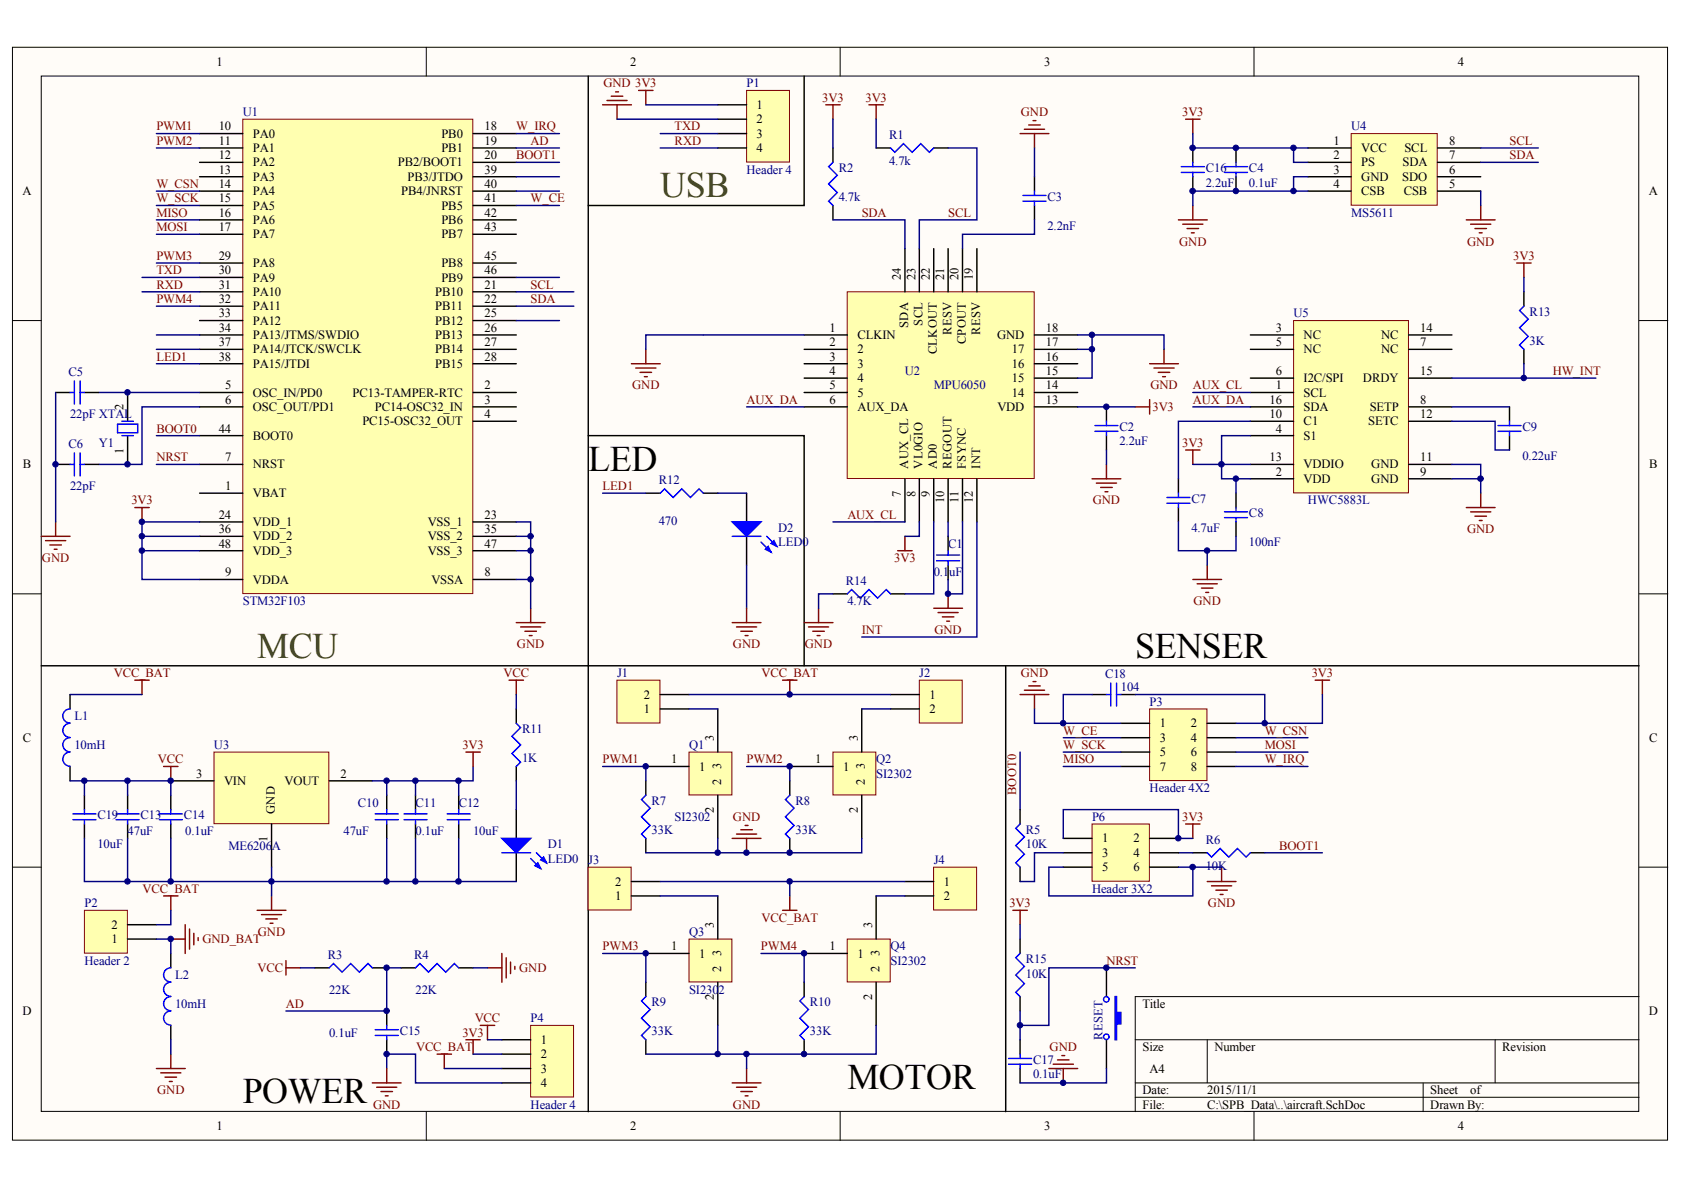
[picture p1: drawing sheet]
<svg xmlns="http://www.w3.org/2000/svg" width="297mm" height="210mm" viewBox="0 0 297 210" stroke-linecap="round" stroke-linejoin="round" font-family="sans-serif">
<defs><g id="words">
<g font-size="6.3" fill="#3f4511">
<text x="116.5" y="34.8">USB</text>
<text x="45.4" y="116">MCU</text>
</g>
<g font-size="6.3">
<text x="103.8" y="83">LED</text>
<text x="200.2" y="116">SENSER</text>
<text x="42.8" y="194.6">POWER</text>
<text x="149.5" y="192.1">MOTOR</text>
</g>
<g font-size="2.2">
<text x="38.2" y="11.6">1</text>
<text x="111.2" y="11.6">2</text>
<text x="184.2" y="11.6">3</text>
<text x="257.2" y="11.6">4</text>
<text x="38.6" y="23">10</text>
<text x="85.5" y="23">18</text>
<text x="133.5" y="19.2">1</text>
<text x="133.5" y="21.7">2</text>
<text x="38.6" y="25.6">11</text>
<text x="38.6" y="28.1">12</text>
<text x="44.6" y="24.3">PA0</text>
<text x="44.6" y="26.8">PA1</text>
<text x="44.6" y="29.4">PA2</text>
<text x="70.2" y="29.4">PB2/BOOT1</text>
<text x="77.9" y="24.3">PB0</text>
<text x="77.9" y="26.8">PB1</text>
<text x="85.5" y="25.6">19</text>
<text x="85.5" y="28.1">20</text>
<text x="133.5" y="24.3">3</text>
<text x="133.5" y="26.8">4</text>
<text x="235.2" y="25.6">1</text>
<text x="235.2" y="28.1">2</text>
<text x="240.1" y="26.8">VCC</text>
<text x="240.1" y="29.4">PS</text>
<text x="247.4" y="29.4">SDA</text>
<text x="247.7" y="26.8">SCL</text>
<text x="255.6" y="28.1">7</text>
<text x="255.6" y="25.6">8</text>
<text x="3.9" y="34.4">A</text>
<text x="38.6" y="30.6">13</text>
<text x="38.6" y="33.2">14</text>
<text x="38.6" y="35.7">15</text>
<text x="44.6" y="31.9">PA3</text>
<text x="44.6" y="34.4">PA4</text>
<text x="70.8" y="34.4">PB4/JNRST</text>
<text x="71.9" y="31.9">PB3/JTDO</text>
<text x="85.5" y="30.6">39</text>
<text x="85.5" y="33.2">40</text>
<text x="85.5" y="35.7">41</text>
<text x="235.2" y="30.6">3</text>
<text x="235.2" y="33.2">4</text>
<text x="240.1" y="31.9">GND</text>
<text x="240.1" y="34.4">CSB</text>
<text x="247.3" y="31.9">SDO</text>
<text x="247.6" y="34.4">CSB</text>
<text x="255.6" y="33.2">5</text>
<text x="255.6" y="30.6">6</text>
<text x="290.9" y="34.4">A</text>
<text x="38.6" y="38.2">16</text>
<text x="38.6" y="40.8">17</text>
<text x="44.6" y="37">PA5</text>
<text x="44.6" y="39.5">PA6</text>
<text x="77.9" y="37">PB5</text>
<text x="77.9" y="39.5">PB6</text>
<text x="85.5" y="38.2">42</text>
<text x="85.5" y="40.8">43</text>
<text x="38.6" y="45.8">29</text>
<text x="44.6" y="42">PA7</text>
<text x="44.6" y="47.1">PA8</text>
<text x="77.9" y="42">PB7</text>
<text x="77.9" y="47.1">PB8</text>
<text x="85.5" y="45.8">45</text>
<text x="38.6" y="48.4">30</text>
<text x="38.6" y="50.9">31</text>
<text x="38.6" y="53.5">32</text>
<text x="44.6" y="49.7">PA9</text>
<text x="44.6" y="52.2">PA10</text>
<text x="76.8" y="52.2">PB10</text>
<text x="77.9" y="49.7">PB9</text>
<text x="85.5" y="48.4">46</text>
<text x="85.5" y="50.9">21</text>
<text x="85.5" y="53.5">22</text>
<text x="158.9" y="49.4" transform="rotate(-90 158.9 49.4)">24</text>
<text x="161.5" y="49.4" transform="rotate(-90 161.5 49.4)">23</text>
<text x="164" y="49.4" transform="rotate(-90 164 49.4)">22</text>
<text x="166.5" y="49.4" transform="rotate(-90 166.5 49.4)">21</text>
<text x="169.1" y="49.4" transform="rotate(-90 169.1 49.4)">20</text>
<text x="171.6" y="49.4" transform="rotate(-90 171.6 49.4)">19</text>
<text x="38.6" y="56">33</text>
<text x="38.6" y="58.5">34</text>
<text x="44.6" y="54.7">PA11</text>
<text x="44.6" y="57.3">PA12</text>
<text x="44.6" y="59.8">PA13/JTMS/SWDIO</text>
<text x="76.8" y="54.7">PB11</text>
<text x="76.8" y="57.3">PB12</text>
<text x="76.8" y="59.8">PB13</text>
<text x="85.5" y="56">25</text>
<text x="85.5" y="58.5">26</text>
<text x="146.3" y="58.5">1</text>
<text x="151.2" y="59.8">CLKIN</text>
<text x="160.2" y="57.8" transform="rotate(-90 160.2 57.8)">SDA</text>
<text x="162.7" y="57.4" transform="rotate(-90 162.7 57.4)">SCL</text>
<text x="167.8" y="59.1" transform="rotate(-90 167.8 59.1)">RESV</text>
<text x="172.9" y="59.1" transform="rotate(-90 172.9 59.1)">RESV</text>
<text x="175.9" y="59.8">GND</text>
<text x="184.5" y="58.5">18</text>
<text x="225.1" y="58.5">3</text>
<text x="230" y="59.8">NC</text>
<text x="243.6" y="59.8">NC</text>
<text x="250.5" y="58.5">14</text>
<text x="38.6" y="61.1">37</text>
<text x="38.6" y="63.6">38</text>
<text x="44.6" y="62.3">PA14/JTCK/SWCLK</text>
<text x="44.6" y="64.9">PA15/JTDI</text>
<text x="76.8" y="62.3">PB14</text>
<text x="76.8" y="64.9">PB15</text>
<text x="85.5" y="61.1">27</text>
<text x="85.5" y="63.6">28</text>
<text x="146.3" y="61.1">2</text>
<text x="146.3" y="63.6">3</text>
<text x="151.2" y="62.3">2</text>
<text x="151.2" y="64.9">3</text>
<text x="165.3" y="62.5" transform="rotate(-90 165.3 62.5)">CLKOUT</text>
<text x="170.3" y="60.7" transform="rotate(-90 170.3 60.7)">CPOUT</text>
<text x="178.5" y="64.9">16</text>
<text x="178.5" y="62.3">17</text>
<text x="184.5" y="63.6">16</text>
<text x="184.5" y="61.1">17</text>
<text x="225.1" y="61.1">5</text>
<text x="230" y="62.3">NC</text>
<text x="243.6" y="62.3">NC</text>
<text x="250.5" y="61.1">7</text>
<text x="39.7" y="68.7">5</text>
<text x="39.7" y="71.2">6</text>
<text x="44.6" y="70">OSC_IN/PD0</text>
<text x="62.2" y="70">PC13-TAMPER-RTC</text>
<text x="85.5" y="68.7">2</text>
<text x="85.5" y="71.2">3</text>
<text x="146.3" y="66.1">4</text>
<text x="146.3" y="68.7">5</text>
<text x="146.3" y="71.2">6</text>
<text x="151.2" y="67.4">4</text>
<text x="151.2" y="70">5</text>
<text x="178.5" y="70">14</text>
<text x="178.5" y="67.4">15</text>
<text x="184.5" y="71.2">13</text>
<text x="184.5" y="68.7">14</text>
<text x="184.5" y="66.1">15</text>
<text x="223.9" y="71.2">16</text>
<text x="225.1" y="66.1">6</text>
<text x="225.1" y="68.7">1</text>
<text x="230" y="67.4">I2C/SPI</text>
<text x="230" y="70">SCL</text>
<text x="240.4" y="67.4">DRDY</text>
<text x="250.5" y="66.1">15</text>
<text x="250.5" y="71.2">8</text>
<text x="21.8" y="72.3" transform="rotate(-90 21.8 72.3)">2</text>
<text x="38.6" y="76.3">44</text>
<text x="44.6" y="72.5">OSC_OUT/PD1</text>
<text x="44.6" y="77.6">BOOT0</text>
<text x="63.9" y="75">PC15-OSC32_OUT</text>
<text x="66.1" y="72.5">PC14-OSC32_IN</text>
<text x="85.5" y="73.8">4</text>
<text x="151.2" y="72.5">AUX_DA</text>
<text x="175.9" y="72.5">VDD</text>
<text x="223.9" y="73.8">10</text>
<text x="225.1" y="76.3">4</text>
<text x="230" y="72.5">SDA</text>
<text x="230" y="75">C1</text>
<text x="230" y="77.6">S1</text>
<text x="241.4" y="75">SETC</text>
<text x="241.6" y="72.5">SETP</text>
<text x="250.5" y="73.8">12</text>
<text x="4" y="82.6">B</text>
<text x="21.8" y="80" transform="rotate(-90 21.8 80)">1</text>
<text x="39.7" y="81.4">7</text>
<text x="44.6" y="82.6">NRST</text>
<text x="160.2" y="82.7" transform="rotate(-90 160.2 82.7)">AUX_CL</text>
<text x="162.7" y="82.7" transform="rotate(-90 162.7 82.7)">VL0GIO</text>
<text x="165.3" y="82.7" transform="rotate(-90 165.3 82.7)">AD0</text>
<text x="167.8" y="82.7" transform="rotate(-90 167.8 82.7)">REGOUT</text>
<text x="170.3" y="82.7" transform="rotate(-90 170.3 82.7)">FSYNC</text>
<text x="172.9" y="82.7" transform="rotate(-90 172.9 82.7)">INT</text>
<text x="223.9" y="81.4">13</text>
<text x="225.1" y="83.9">2</text>
<text x="230" y="82.6">VDDIO</text>
<text x="241.9" y="82.6">GND</text>
<text x="250.5" y="81.4">11</text>
<text x="250.5" y="83.9">9</text>
<text x="290.9" y="82.6">B</text>
<text x="39.7" y="86.4">1</text>
<text x="44.6" y="87.7">VBAT</text>
<text x="158.9" y="87.6" transform="rotate(-90 158.9 87.6)">7</text>
<text x="161.5" y="87.6" transform="rotate(-90 161.5 87.6)">8</text>
<text x="164" y="87.6" transform="rotate(-90 164 87.6)">9</text>
<text x="166.5" y="88.8" transform="rotate(-90 166.5 88.8)">10</text>
<text x="169.1" y="88.8" transform="rotate(-90 169.1 88.8)">11</text>
<text x="171.6" y="88.8" transform="rotate(-90 171.6 88.8)">12</text>
<text x="230" y="85.2">VDD</text>
<text x="241.9" y="85.2">GND</text>
<text x="38.6" y="91.5">24</text>
<text x="38.6" y="94.1">36</text>
<text x="44.6" y="92.8">VDD_1</text>
<text x="44.6" y="95.3">VDD_2</text>
<text x="75.4" y="92.8">VSS_1</text>
<text x="75.4" y="95.3">VSS_2</text>
<text x="85.5" y="91.5">23</text>
<text x="85.5" y="94.1">35</text>
<text x="38.6" y="96.6">48</text>
<text x="39.7" y="101.7">9</text>
<text x="44.6" y="97.9">VDD_3</text>
<text x="75.4" y="97.9">VSS_3</text>
<text x="85.5" y="96.6">47</text>
<text x="85.5" y="101.7">8</text>
<text x="44.6" y="102.9">VDDA</text>
<text x="76.1" y="102.9">VSSA</text>
<text x="113.6" y="125.8">1</text>
<text x="113.6" y="123.2">2</text>
<text x="163.9" y="123.2">1</text>
<text x="163.9" y="125.8">2</text>
<text x="4" y="130.8">C</text>
<text x="125.9" y="130.6" transform="rotate(-90 125.9 130.6)">3</text>
<text x="151.3" y="130.6" transform="rotate(-90 151.3 130.6)">3</text>
<text x="204.6" y="128.3">1</text>
<text x="204.6" y="130.8">3</text>
<text x="210.1" y="128.3">2</text>
<text x="210.1" y="130.8">4</text>
<text x="290.9" y="130.8">C</text>
<text x="34.6" y="137.2">3</text>
<text x="60.1" y="137.2">2</text>
<text x="118.4" y="134.6">1</text>
<text x="123.3" y="135.9">1</text>
<text x="127.2" y="135.6" transform="rotate(-90 127.2 135.6)">3</text>
<text x="143.8" y="134.6">1</text>
<text x="148.7" y="135.9">1</text>
<text x="152.6" y="135.6" transform="rotate(-90 152.6 135.6)">3</text>
<text x="204.6" y="133.4">5</text>
<text x="204.6" y="135.9">7</text>
<text x="210.1" y="133.4">6</text>
<text x="210.1" y="135.9">8</text>
<text x="39.5" y="138.5">VIN</text>
<text x="48.5" y="143.6" transform="rotate(-90 48.5 143.6)">GND</text>
<text x="50.2" y="138.5">VOUT</text>
<text x="125.9" y="143.4" transform="rotate(-90 125.9 143.4)">2</text>
<text x="127.2" y="138.5" transform="rotate(-90 127.2 138.5)">2</text>
<text x="151.3" y="143.4" transform="rotate(-90 151.3 143.4)">2</text>
<text x="152.6" y="138.5" transform="rotate(-90 152.6 138.5)">2</text>
<text x="47.2" y="148.5" transform="rotate(-90 47.2 148.5)">1</text>
<text x="194.4" y="148.6">1</text>
<text x="199.9" y="148.6">2</text>
<text x="194.4" y="151.1">3</text>
<text x="194.4" y="153.7">5</text>
<text x="199.9" y="151.1">4</text>
<text x="199.9" y="153.7">6</text>
<text x="108.5" y="158.8">1</text>
<text x="108.5" y="156.2">2</text>
<text x="166.5" y="156.2">1</text>
<text x="166.5" y="158.8">2</text>
<text x="19.6" y="166.4">1</text>
<text x="19.6" y="163.8">2</text>
<text x="118.4" y="167.6">1</text>
<text x="125.9" y="163.6" transform="rotate(-90 125.9 163.6)">3</text>
<text x="146.3" y="167.6">1</text>
<text x="153.8" y="163.6" transform="rotate(-90 153.8 163.6)">3</text>
<text x="123.3" y="168.9">1</text>
<text x="127.2" y="171.5" transform="rotate(-90 127.2 171.5)">2</text>
<text x="127.2" y="168.6" transform="rotate(-90 127.2 168.6)">3</text>
<text x="151.2" y="168.9">1</text>
<text x="155.1" y="171.5" transform="rotate(-90 155.1 171.5)">2</text>
<text x="155.1" y="168.6" transform="rotate(-90 155.1 168.6)">3</text>
<text x="3.9" y="179">D</text>
<text x="125.9" y="176.4" transform="rotate(-90 125.9 176.4)">2</text>
<text x="153.8" y="176.4" transform="rotate(-90 153.8 176.4)">2</text>
<text x="201.5" y="177.8">Title</text>
<text x="290.9" y="179">D</text>
<text x="95.4" y="184.1">1</text>
<text x="201.5" y="185.4">Size</text>
<text x="214.2" y="185.4">Number</text>
<text x="265" y="185.4">Revision</text>
<text x="95.4" y="186.7">2</text>
<text x="95.4" y="189.2">3</text>
<text x="95.4" y="191.7">4</text>
<text x="202.8" y="189.2">A4</text>
<text x="201.5" y="193">Date:</text>
<text x="201.5" y="195.5">File:</text>
<text x="212.9" y="193">2015/11/1</text>
<text x="212.9" y="195.5">C:\SPB_Data\..\aircraft.SchDoc</text>
<text x="252.3" y="193">Sheet</text>
<text x="252.3" y="195.5">Drawn By:</text>
<text x="259.3" y="193">of</text>
<text x="38.2" y="199.3">1</text>
<text x="111.2" y="199.3">2</text>
<text x="184.2" y="199.3">3</text>
<text x="257.2" y="199.3">4</text>
</g>
<g font-size="2.2" fill="#800000">
<text x="106.4" y="15.4">GND 3V3</text>
<text x="145" y="17.9">3V3</text>
<text x="152.7" y="17.9">3V3</text>
<text x="27.6" y="23">PWM1</text>
<text x="91.1" y="23">W_IRQ</text>
<text x="119" y="23">TXD</text>
<text x="180.1" y="20.5">GND</text>
<text x="208.5" y="20.5">3V3</text>
<text x="27.6" y="25.6">PWM2</text>
<text x="91.1" y="28.1">BOOT1</text>
<text x="93.6" y="25.6">AD</text>
<text x="119" y="25.6">RXD</text>
<text x="266.3" y="28.1">SDA</text>
<text x="266.3" y="25.6">SCL</text>
<text x="27.6" y="33.2">W_CSN</text>
<text x="27.6" y="35.7">W_SCK</text>
<text x="93.6" y="35.7">W_CE</text>
<text x="27.6" y="38.2">MISO</text>
<text x="27.6" y="40.8">MOSI</text>
<text x="152" y="38.2">SDA</text>
<text x="167.2" y="38.2">SCL</text>
<text x="27.6" y="45.8">PWM3</text>
<text x="208" y="43.3">GND</text>
<text x="258.8" y="43.3">GND</text>
<text x="266.9" y="45.8">3V3</text>
<text x="27.6" y="50.9">RXD</text>
<text x="27.6" y="48.4">TXD</text>
<text x="27.6" y="53.5">PWM4</text>
<text x="93.6" y="50.9">SCL</text>
<text x="93.6" y="53.5">SDA</text>
<text x="27.6" y="63.6">LED1</text>
<text x="111.5" y="68.7">GND</text>
<text x="131.7" y="71.2">AUX_DA</text>
<text x="202.9" y="68.7">GND</text>
<text x="210.4" y="68.7">AUX_CL</text>
<text x="210.4" y="71.2">AUX_DA</text>
<text x="273.9" y="66.1">HW_INT</text>
<text x="27.6" y="76.3">BOOT0</text>
<text x="203.3" y="72.5">3V3</text>
<text x="27.6" y="81.4">NRST</text>
<text x="208.5" y="78.8">3V3</text>
<text x="23.2" y="89">3V3</text>
<text x="106.3" y="86.4">LED1</text>
<text x="192.8" y="89">GND</text>
<text x="149.5" y="91.5">AUX_CL</text>
<text x="258.8" y="94.1">GND</text>
<text x="7.4" y="99.1">GND</text>
<text x="157.7" y="99.1">3V3</text>
<text x="210.5" y="106.7">GND</text>
<text x="152" y="111.8">INT</text>
<text x="164.8" y="111.8">GND</text>
<text x="20.1" y="119.4">VCC_BAT</text>
<text x="88.8" y="119.4">VCC</text>
<text x="91.2" y="114.4">GND</text>
<text x="129.3" y="114.4">GND</text>
<text x="134.3" y="119.4">VCC_BAT</text>
<text x="142" y="114.4">GND</text>
<text x="180.1" y="119.4">GND</text>
<text x="231.4" y="119.4">3V3</text>
<text x="187.5" y="129.6">W_CE</text>
<text x="223.1" y="129.6">W_CSN</text>
<text x="27.9" y="134.6">VCC</text>
<text x="81.6" y="132.1">3V3</text>
<text x="106.3" y="134.6">PWM1</text>
<text x="131.7" y="134.6">PWM2</text>
<text x="187.5" y="132.1">W_SCK</text>
<text x="187.5" y="134.6">MISO</text>
<text x="223.1" y="132.1">MOSI</text>
<text x="223.1" y="134.6">W_IRQ</text>
<text x="179.2" y="140.3" transform="rotate(-90 179.2 140.3)">BOOT0</text>
<text x="129.3" y="144.8">GND</text>
<text x="208.5" y="144.8">3V3</text>
<text x="225.6" y="149.9">BOOT1</text>
<text x="25.2" y="157.5">VCC_BAT</text>
<text x="178.1" y="160">3V3</text>
<text x="213.1" y="160">GND</text>
<text x="35.7" y="166.4">GND_BAT</text>
<text x="45.5" y="165.1">GND</text>
<text x="106.3" y="167.6">PWM3</text>
<text x="134.2" y="167.6">PWM4</text>
<text x="134.3" y="162.6">VCC_BAT</text>
<text x="45.4" y="171.4">VCC</text>
<text x="91.6" y="171.4">GND</text>
<text x="195.2" y="170.2">NRST</text>
<text x="50.4" y="177.8">AD</text>
<text x="73.4" y="185.4">VCC_BAT</text>
<text x="81.6" y="182.9">3V3</text>
<text x="83.7" y="180.3">VCC</text>
<text x="185.1" y="185.4">GND</text>
<text x="27.7" y="193">GND</text>
<text x="65.8" y="195.5">GND</text>
<text x="129.3" y="195.5">GND</text>
</g>
<g font-size="2.2" fill="#000080">
<text x="131.7" y="15.4">P1</text>
<text x="42.8" y="20.5">U1</text>
<text x="238.3" y="23">U4</text>
<text x="156.8" y="29.1">4.7k</text>
<text x="156.8" y="24.5">R1</text>
<text x="131.7" y="30.6">Header 4</text>
<text x="147.9" y="35.4">4.7k</text>
<text x="147.9" y="30.4">R2</text>
<text x="184.8" y="35.4">C3</text>
<text x="212.7" y="32.9">2.2uF</text>
<text x="212.7" y="30.4">C16</text>
<text x="220.3" y="32.9">0.1uF</text>
<text x="220.3" y="30.4">C4</text>
<text x="184.8" y="40.5">2.2nF</text>
<text x="238.3" y="38.2">MS5611</text>
<text x="228.2" y="56">U5</text>
<text x="269.8" y="55.7">R13</text>
<text x="269.8" y="60.8">3K</text>
<text x="12.1" y="66.4">C5</text>
<text x="159.6" y="66.1">U2</text>
<text x="164.7" y="68.7">MPU6050</text>
<text x="12.4" y="73.8">22pF XTAL</text>
<text x="197.5" y="76">C2</text>
<text x="268.5" y="76">C9</text>
<text x="12.1" y="79.1">C6</text>
<text x="17.4" y="78.8">Y1</text>
<text x="197.5" y="78.6">2.2uF</text>
<text x="268.5" y="81.1">0.22uF</text>
<text x="12.4" y="86.4">22pF</text>
<text x="116.2" y="85.4">R12</text>
<text x="210.1" y="88.7">C7</text>
<text x="230.7" y="89">HWC5883L</text>
<text x="116.2" y="92.5">470</text>
<text x="137.3" y="93.8">D2</text>
<text x="210.1" y="93.8">4.7uF</text>
<text x="220.3" y="91.3">C8</text>
<text x="137.3" y="96.3">LED0</text>
<text x="164.7" y="101.7">0.1</text>
<text x="167.2" y="96.6">C1</text>
<text x="167.4" y="101.7">uF</text>
<text x="220.3" y="96.3">100nF</text>
<text x="42.8" y="106.7">STM32F103</text>
<text x="149.2" y="103.2">R14</text>
<text x="149.5" y="106.7">4.7K</text>
<text x="108.8" y="119.4">J1</text>
<text x="162.2" y="119.4">J2</text>
<text x="194.9" y="119.7">C18</text>
<text x="197.7" y="122">104</text>
<text x="202.8" y="124.5">P3</text>
<text x="13.1" y="127">L1</text>
<text x="92.1" y="129.3">R11</text>
<text x="13.1" y="132.1">10mH</text>
<text x="37.7" y="132.1">U3</text>
<text x="92.1" y="134.4">1K</text>
<text x="121.5" y="132.1">Q1</text>
<text x="154.5" y="134.6">Q2</text>
<text x="154.5" y="137.2">SI2302</text>
<text x="63.1" y="142.3">C10</text>
<text x="73.3" y="142.3">C11</text>
<text x="80.9" y="142.3">C12</text>
<text x="114.9" y="142">R7</text>
<text x="140.3" y="142">R8</text>
<text x="202.8" y="139.7">Header 4X2</text>
<text x="17.2" y="149.6">10uF</text>
<text x="17.2" y="144.5">C19</text>
<text x="22.5" y="147.3">47uF</text>
<text x="24.8" y="144.5">C13</text>
<text x="32.4" y="144.5">C14</text>
<text x="32.7" y="147.3">0.1uF</text>
<text x="40.3" y="149.9">ME6206</text>
<text x="48" y="149.9">A</text>
<text x="60.6" y="147.3">47uF</text>
<text x="73.3" y="147.3">0.1uF</text>
<text x="83.4" y="147.3">10uF</text>
<text x="96.7" y="149.6">D1</text>
<text x="114.9" y="147.1">33K</text>
<text x="119" y="144.8">SI2302</text>
<text x="140.3" y="147.1">33K</text>
<text x="180.9" y="149.6">10K</text>
<text x="180.9" y="147.1">R5</text>
<text x="192.6" y="144.8">P6</text>
<text x="212.7" y="148.9">R6</text>
<text x="96.7" y="152.2">LED0</text>
<text x="103.8" y="152.4">J3</text>
<text x="164.7" y="152.4">J4</text>
<text x="212.7" y="153.4">10K</text>
<text x="14.9" y="160">P2</text>
<text x="192.6" y="157.5">Header 3X2</text>
<text x="121.5" y="165.1">Q3</text>
<text x="157.1" y="167.6">Q4</text>
<text x="14.9" y="170.2">Header 2</text>
<text x="30.9" y="172.7">L2</text>
<text x="57.8" y="169.2">R3</text>
<text x="73" y="169.2">R4</text>
<text x="157.1" y="170.2">SI2302</text>
<text x="180.9" y="172.5">10K</text>
<text x="180.9" y="169.9">R15</text>
<text x="30.9" y="177.8">10mH</text>
<text x="58.1" y="175.2">22K</text>
<text x="73.3" y="175.2">22K</text>
<text x="114.9" y="177.5">R9</text>
<text x="121.5" y="175.2">SI230</text>
<text x="126.8" y="175.2">2</text>
<text x="142.9" y="177.5">R10</text>
<text x="58.1" y="182.9">0.1uF</text>
<text x="70.5" y="182.6">C15</text>
<text x="93.6" y="180.3">P4</text>
<text x="114.9" y="182.6">33K</text>
<text x="142.9" y="182.6">33K</text>
<text x="194.5" y="183.4" transform="rotate(-90 194.5 183.4)">RESET</text>
<text x="182.2" y="190.2">0.1uF</text>
<text x="182.2" y="187.7">C17</text>
<text x="93.6" y="195.5">Header 4</text>
</g>
</g></defs>
<g fill="#fffcf8" stroke="#000" stroke-width=".18">
<path d="M2.2 8.3h291.9v192.8h-291.9z"/>
<path d="M7.3 13.4h281.8v182.6h-281.8z"/>
</g>
<g fill="none" stroke="#000" stroke-width=".18">
<path d="M75.2 8.3v5.1M148.2 8.3v5.1M221.2 8.3v5.1M2.2 56.5h5.1M289.1 56.5h5.1M2.2 104.8h5.1M289.1 104.8h5.1M2.2 153h5.1M289.1 153h5.1M289.1 175.8h-88.9v20.3M75.2 196.1v5.1M148.2 196.1v5.1"/>
<path d="M200.2 183.4h88.9M200.2 191h88.9M200.2 193.6h88.9M212.9 183.4v7.6M221.2 196.1v5.1M251 191v5.1M263.7 183.4v7.6"/>
</g>
<path d="M42.8 21h40.6v83.7h-40.6z" fill="#ffffb0" stroke="#800000" stroke-width=".18"/>
<g fill="none" stroke="#000" stroke-width=".25">
<path d="M35.2 23.6h7.6M35.2 26.1h7.6M35.2 28.6h7.6M35.2 31.2h7.6M35.2 33.7h7.6M35.2 36.2h7.6M35.2 38.8h7.6M83.4 23.6h7.7M83.4 26.1h7.7M83.4 28.6h7.7M83.4 31.2h7.7M83.4 33.7h7.7"/>
<path d="M83.4 36.2h7.7M83.4 38.8h7.7M35.2 41.3h7.6M35.2 46.4h7.6M35.2 48.9h7.6M35.2 51.5h7.6M35.2 54h7.6M35.2 56.5h7.6M35.2 59.1h7.6M83.4 41.3h7.7M83.4 46.4h7.7M83.4 48.9h7.7"/>
<path d="M83.4 51.5h7.7M83.4 54h7.7M83.4 56.5h7.7M83.4 59.1h7.7M35.2 61.6h7.6M35.2 64.2h7.6M35.2 69.2h7.6M35.2 71.8h7.6M35.2 76.8h7.6M83.4 61.6h7.7M83.4 64.2h7.7M83.4 69.2h7.7"/>
<path d="M83.4 71.8h7.7M83.4 74.3h7.7M35.2 81.9h7.6M35.2 87h7.6M35.2 92.1h7.6M35.2 94.6h7.6M35.2 97.1h7.6M83.4 92.1h7.7M83.4 94.6h7.7M83.4 97.1h7.7M35.2 102.2h7.6M83.4 102.2h7.7"/>
</g>
<path d="M131.7 16h7.6v12.6h-7.6z" fill="#ffffb0" stroke="#800000" stroke-width=".18"/>
<path d="M126.6 18.5h5.1M126.6 21h5.1M126.6 23.6h5.1M126.6 26.1h5.1" fill="none" stroke="#000" stroke-width=".25"/>
<path d="M113.9 18.5h12.7M108.8 21h17.8M116.5 23.6h10.1M116.5 26.1h10.1M25 48.9h10.2M25 51.5h10.2M91.1 92.1h2.5v10.1M91.1 97.1h2.5M91.1 94.6h2.5M91.1 102.2h2.5M93.6 102.2v5.1" fill="none" stroke="#000080" stroke-width=".25"/>
<path d="M106.3 18.5h5.1M107.1 17.7h3.5M107.8 17h2.1M108.6 16.2h.5M108.8 18.5v2.5M112.6 16h2.6M113.9 16v2.5M91.1 109.8h5M91.8 110.6h3.6M92.6 111.3h2M93.3 112.1h.6M93.6 107.3v2.5" fill="none" stroke="#800000" stroke-width=".25"/>
<path d="M149.4 51.5h33v32.9h-33z" fill="#ffffb0" stroke="#800000" stroke-width=".18"/>
<g fill="none" stroke="#000" stroke-width=".25">
<path d="M141.8 59.1h7.7M159.6 43.9v7.6M162.2 43.9v7.6M164.7 43.9v7.6M167.2 43.9v7.6M169.8 43.9v7.6M172.3 43.9v7.6M182.5 59.1h7.6M141.8 61.6h7.7M141.8 64.2h7.7M141.8 66.7h7.7M141.8 69.2h7.7"/>
<path d="M141.8 71.8h7.7M182.5 61.6h7.6M182.5 64.2h7.6M182.5 66.7h7.6M182.5 69.2h7.6M182.5 71.8h7.6M159.6 84.5v7.6M162.2 84.5v7.6M164.7 84.5v7.6M167.2 84.5v7.6M169.8 84.5v7.6M172.3 84.5v7.6"/>
</g>
<path d="M37.7 132.7h20.3v12.6h-20.3z" fill="#ffffb0" stroke="#800000" stroke-width=".18"/>
<g fill="none" stroke="#000" stroke-width=".25">
<path d="M146.9 26.1v2.5M146.9 36.2v2.6M154.5 26.1h2.6M164.7 26.1h2.5M182.5 31.2v2.5M182.5 36.2v2.6M195.2 71.8v2.5M195.2 76.8v2.6M167.2 94.6v2.5M167.2 99.7v2.5M30.1 137.7h7.6M58.1 137.7h7.6"/>
<path d="M47.9 145.3v7.7"/>
</g>
<g fill="none" stroke="#800000" stroke-width=".25">
<path d="M145.7 18.5h2.5M146.9 18.5v2.5M153.3 18.5h2.5M154.5 18.5v2.5M179.9 23.6h5.1M180.7 22.8h3.5M181.5 22h2M182.2 21.3h.5M182.5 23.6v2.5M200.2 71.8h2.6M202.8 70.5v2.5M202.8 64.2h5.1"/>
<path d="M203.5 64.9h3.6M204.3 65.7h2M205.1 66.4h.5M205.3 61.6v2.6M23.8 89.5h2.5M25 89.5v2.6M158.3 97.1h2.6M159.6 94.6v2.5M192.6 84.5h5.1M193.4 85.2h3.5M194.2 86h2M194.9 86.7h.5"/>
<path d="M195.2 81.9v2.6M164.7 107.3h5.1M165.5 108h3.5M166.2 108.8h2.1M167 109.6h.5M167.2 104.8v2.5"/>
</g>
<g fill="none" stroke="#00f" stroke-width=".25">
<path d="M146.9 28.6l-.7 .8 1.5 1.5-1.5 1.5 1.5 1.6-1.5 1.5 .7 .7M157.1 26.1l.7 .8 1.6-1.6 1.5 1.6 1.5-1.6 1.5 1.6 .8-.8M180.4 34.5h4.1M180.4 35.5h4.1M182.5 33.7v.8M182.5 35.5v.7M193.1 75.1h4.1M193.1 76.1h4.1M195.2 74.3v.8M195.2 76.1v.7M165.2 97.9h4.1M165.2 98.9h4.1"/>
<path d="M167.2 97.1v.8M167.2 98.9v.8"/>
</g>
<g fill="none" stroke="#000080" stroke-width=".25">
<path d="M146.9 38.8h12.7v5.1M146.9 21v5.1M154.5 21v5.1M167.2 26.1h5.1v12.7h-10.1v5.1M182.5 38.8v2.5h-12.7v2.6M182.5 26.1v5.1M91.1 51.5h10.1M91.1 54h10.1M190.1 71.8h10.1M195.2 79.4v2.5M25 97.1v5.1h10.2M25 92.1h10.2"/>
<path d="M167.2 92.1v2.5M172.3 92.1v20.3h-20.3"/>
</g>
<path d="M238.3 23.6h15.2v12.6h-15.2z" fill="#ffffb0" stroke="#800000" stroke-width=".18"/>
<g fill="none" stroke="#000" stroke-width=".25">
<path d="M103.8 13.4v104h-96.5M218 26.1v2.5M218 31.2v2.5M230.7 26.1h7.6M230.7 28.6h7.6M230.7 31.2h7.6M230.7 33.7h7.6M253.6 26.1h7.6M253.6 28.6h7.6M253.6 31.2h7.6M253.6 33.7h7.6M9.8 69.2h2.6"/>
<path d="M14.9 69.2h2.5M22.5 69.2v5.1M22.5 76.8v5.1M9.8 81.9h2.6M14.9 81.9h2.5"/>
</g>
<g fill="none" stroke="#800000" stroke-width=".25">
<path d="M207.9 38.8h5M208.6 39.5h3.6M209.1 21h2.6M210.4 21v2.6M210.4 36.2v2.6M258.6 38.8h5.1M259.4 39.5h3.6M261.2 36.2v2.6M209.4 40.3h2M210.1 41.1h.6M260.2 40.3h2M260.9 41.1h.5"/>
<path d="M7.3 94.6h5.1M8 95.4h3.6M8.8 96.1h2M9.6 96.9h.5M9.8 92.1v2.5"/>
</g>
<g fill="none" stroke="#00f" stroke-width=".25">
<path d="M216 29.4h4M216 30.4h4M218 28.6v.8M218 30.4v.8M12.4 69.2h.7M13.1 67.2v4.1M13.1 79.9v4M14.1 67.2v4.1M14.1 79.9v4M14.1 69.2h.8M20.7 74.8h3.6v1.5h-3.6zM21.5 74.3h2"/>
<path d="M21.5 76.8h2M12.4 81.9h.7M14.1 81.9h.8"/>
</g>
<g fill="none" stroke="#000080" stroke-width=".25">
<path d="M91.1 26.1h7.6M91.1 28.6h7.6M91.1 33.7h7.6M91.1 23.6h7.6M91.1 31.2h7.6M91.1 36.2h7.6M218 33.7h12.7M261.2 26.1h10.1M261.2 28.6h10.1M91.1 48.9h7.6M91.1 56.5h7.6M9.8 69.2v22.9"/>
<path d="M17.4 69.2h17.8M27.6 76.8h7.6M35.2 71.8h-10.2v10.1h-7.6M25 94.6h10.2M25 92.1v5h10.2M27.6 81.9h7.6"/>
</g>
<path d="M228.2 56.5h20.2v30.4h-20.2z" fill="#ffffb0" stroke="#800000" stroke-width=".18"/>
<g fill="none" stroke="#000" stroke-width=".25">
<path d="M141.8 13.4v22.8h-38M220.6 59.1h7.6M248.5 59.1h7.6M220.6 61.6h7.6M220.6 66.7h7.6M220.6 69.2h7.6M220.6 71.8h7.6M220.6 74.3h7.6M220.6 76.8h7.6M248.5 61.6h7.6M248.5 66.7h7.6M248.5 71.8h7.6"/>
<path d="M248.5 74.3h7.6M266.3 71.8v2.5M266.3 76.8v2.6M207.9 84.5v2.5M207.9 89.5v2.6M218 87v2.5M218 92.1v2.5M220.6 81.9h7.6M220.6 84.5h7.6M248.5 81.9h7.6M248.5 84.5h7.6M103.8 117.4h185.3"/>
<path d="M12.4 122.5v2.5M12.4 135.2v2.5M22.5 140.3v2.5M22.5 145.3v2.6M30.1 140.3v2.5M30.1 145.3v2.6M68.2 140.3v2.5M68.2 145.3v2.6M73.3 140.3v2.5M73.3 145.3v2.6M80.9 140.3v2.5M80.9 145.3v2.6"/>
<path d="M30.1 168.2v2.5M30.1 180.9v2.5"/>
</g>
<g fill="none" stroke="#000080" stroke-width=".25">
<path d="M210.4 71.8h10.2M210.4 69.2h10.2M220.6 76.8h-5.1v7.7h5.1M220.6 74.3h-12.7v10.2M256.1 74.3h7.6v5.1h2.6M256.1 71.8h10.2M207.9 92.1v5h10.1v-2.5M210.4 81.9h10.2M212.9 97.1v2.6M218 84.5v2.5M256.1 81.9h5.1v5.1M256.1 84.5h5.1"/>
<path d="M22.5 137.7v2.6M30.1 137.7v2.6M68.2 137.7v2.6M73.3 137.7v2.6M80.9 137.7v2.6M83.4 135.2v2.5h-17.7M22.5 147.9v7.6h7.6M30.1 147.9v7.6h50.8v-7.6M47.9 153v5M68.2 147.9v7.6M73.3 147.9v7.6"/>
</g>
<g fill="none" stroke="#800000" stroke-width=".25">
<path d="M209.1 79.4h2.6M210.4 79.4v2.5M212.9 99.7v2.5M258.6 89.5h5.1M259.4 90.3h3.6M260.2 91.1h2M260.9 91.8h.5M261.2 87v2.5M23.8 120h2.5M25 120v2.5M210.4 102.2h5.1M211.2 103h3.5"/>
<path d="M211.9 103.7h2.1M212.7 104.5h.5M28.9 135.2h2.5M30.1 135.2v2.5M82.2 132.7h2.5M83.4 132.7v2.5M47.9 158v2.6M45.4 160.6h5M46.1 161.3h3.6M46.9 162.1h2M47.6 162.9h.6"/>
</g>
<g fill="none" stroke="#00f" stroke-width=".25">
<path d="M264.2 75.1h4.1M264.2 76.1h4.1M266.3 74.3v.8M266.3 76.1v.7M205.8 87.8h4.1M205.8 88.8h4.1M207.9 87v.8M207.9 88.8v.7M216 90.3h4M216 91.3h4M218 89.5v.8M218 91.3v.8"/>
<path d="M12.4 132.7a1.24 1.24 0 0 0-1.3 1.2 1.24 1.24 0 0 0 1.3 1.2M12.4 130.1a1.24 1.24 0 0 0-1.3 1.3 1.24 1.24 0 0 0 1.3 1.2M12.4 127.6a1.24 1.24 0 0 0-1.3 1.2 1.24 1.24 0 0 0 1.3 1.3M12.4 125a1.24 1.24 0 0 0-1.3 1.3 1.24 1.24 0 0 0 1.3 1.2M20.5 143.6h4M20.5 144.6h4M22.5 142.8v.8M22.5 144.6v.7M28.1 143.6h4.1M28.1 144.6h4.1M30.1 142.8v.8M30.1 144.6v.7"/>
<path d="M66.2 143.6h4M66.2 144.6h4M68.2 142.8v.8M68.2 144.6v.7M71.3 143.6h4M71.3 144.6h4M73.3 142.8v.8M73.3 144.6v.7M78.9 143.6h4M78.9 144.6h4M80.9 142.8v.8M80.9 144.6v.7"/>
<path d="M30.1 178.3a1.24 1.24 0 0 0-1.2 1.3 1.24 1.24 0 0 0 1.2 1.2M30.1 175.8a1.24 1.24 0 0 0-1.2 1.2 1.24 1.24 0 0 0 1.2 1.3M30.1 173.3a1.24 1.24 0 0 0-1.2 1.2 1.24 1.24 0 0 0 1.2 1.2M30.1 170.7a1.24 1.24 0 0 0-1.2 1.3 1.24 1.24 0 0 0 1.2 1.2"/>
</g>
<path d="M14.9 160.6h7.6v7.5h-7.6z" fill="#ffffb0" stroke="#800000" stroke-width=".18"/>
<g fill="none" stroke="#000" stroke-width=".25">
<path d="M210.4 26.1v2.5M210.4 31.2v2.5M268.8 51.5v2.5M103.8 76.8h38v40.6M268.8 61.6v2.6M103.8 117.4v78.7M179.9 142.8v2.5M179.9 153v2.5M210.4 150.4h2.5M220.6 150.4h2.5M22.5 165.6h5.1M22.5 163.1h5.1"/>
<path d="M55.5 170.7h2.6M65.7 170.7h2.5M68.2 178.3v2.6M70.8 170.7h2.5M80.9 170.7h2.5M68.2 183.4v2.5M179.9 183.4v2.5M179.9 188.5v2.5"/>
</g>
<g fill="none" stroke="#800000" stroke-width=".25">
<path d="M267.5 46.4h2.6M268.8 46.4v2.5M28.9 158h2.5M30.1 158v2.6M212.9 155.5h5.1M213.7 156.3h3.6M214.5 157h2M215.2 157.8h.5M215.5 153v2.5M30.1 165.6h2.6M32.7 163.1v5.1M33.4 163.9v3.5"/>
<path d="M34.2 164.6v2.1M35 165.4v.5M50.4 169.4v2.6M50.4 170.7h2.6M86 170.7h2.5M88.5 168.2v5.1M89.3 168.9v3.6M90 169.7v2M90.8 170.5v.5M27.6 188.5h5.1M28.3 189.2h3.6M29.1 190h2"/>
<path d="M29.9 190.8h.5M30.1 185.9v2.6"/>
</g>
<g fill="none" stroke="#000080" stroke-width=".25">
<path d="M210.4 23.6v2.5h20.3M218 33.7h-7.6v2.5M228.2 26.1v2.5h2.5M230.7 31.2h-2.5v2.5M261.2 33.7v2.5M268.8 48.9v2.6M131.7 71.8h10.1M256.1 66.7h25.4M268.8 64.2v2.5M146.9 92.1h12.7M179.9 132.7v10.1M223.1 150.4h10.2"/>
<path d="M27.6 165.6h2.5v2.6M30.1 160.6v2.5h-2.5M53 170.7h2.5M70.8 170.7h-2.6v7.6h-17.8M83.4 170.7h2.6M30.1 183.4v2.5M68.2 185.9v2.6"/>
</g>
<g fill="none" stroke="#00f" stroke-width=".25">
<path d="M208.4 29.4h4M208.4 30.4h4M210.4 28.6v.8M210.4 30.4v.8M268.8 54l-.8 .8 1.6 1.5-1.6 1.5 1.6 1.5-1.6 1.6 .8 .7M179.9 145.3l-.7 .8 1.5 1.5-1.5 1.6 1.5 1.5-1.5 1.5 .7 .8M212.9 150.4l.8 .8 1.5-1.5 1.5 1.5 1.6-1.5 1.5 1.5 .8-.8M58.1 170.7l.7-.7 1.5 1.5 1.6-1.5 1.5 1.5 1.5-1.5 .8 .7M73.3 170.7l.8-.7 1.5 1.5 1.5-1.5 1.5 1.5 1.5-1.5 .8 .7M66.2 181.6h4M66.2 182.6h4M68.2 180.9v.7"/>
<path d="M68.2 182.6v.8M177.9 187.7h4.1M177.9 186.7h4.1M179.9 185.9v.8M179.9 187.7v.8"/>
</g>
<path d="M121.5 132.7h7.6v7.5h-7.6z" fill="#ffffb0" stroke="#800000" stroke-width=".18"/>
<path d="M113.9 135.2h7.6M126.6 125v7.7M126.6 140.3v7.6" fill="none" stroke="#000" stroke-width=".25"/>
<path d="M146.9 132.7h7.6v7.5h-7.6z" fill="#ffffb0" stroke="#800000" stroke-width=".18"/>
<path d="M139.3 135.2h7.6M152 125v7.7M152 140.3v7.6" fill="none" stroke="#000" stroke-width=".25"/>
<path d="M121.5 165.6h7.6v7.6h-7.6z" fill="#ffffb0" stroke="#800000" stroke-width=".18"/>
<path d="M126.6 158v7.6M113.9 168.2h7.6M126.6 173.3v7.6" fill="none" stroke="#000" stroke-width=".25"/>
<path d="M149.4 165.6h7.6v7.6h-7.6z" fill="#ffffb0" stroke="#800000" stroke-width=".18"/>
<path d="M113.9 137.7v2.6M139.3 137.7v2.6M113.9 147.9v2.5M139.3 147.9v2.5M154.5 158v7.6M113.9 173.3v2.5M141.8 168.2h7.7M141.8 173.3v2.5M154.5 173.3v7.6M113.9 183.4v2.5M141.8 183.4v2.5" fill="none" stroke="#000" stroke-width=".25"/>
<path d="M113.9 140.3l-.7 .7 1.5 1.6-1.5 1.5 1.5 1.5-1.5 1.5 .7 .8M139.3 140.3l-.8 .7 1.6 1.6-1.6 1.5 1.6 1.5-1.6 1.5 .8 .8M113.9 175.8l-.7 .8 1.5 1.5-1.5 1.5 1.5 1.5-1.5 1.5 .7 .8M141.8 175.8l-.7 .8 1.5 1.5-1.5 1.5 1.5 1.5-1.5 1.5 .7 .8" fill="none" stroke="#00f" stroke-width=".25"/>
<path d="M108.8 120h7.6v7.5h-7.6z" fill="#ffffb0" stroke="#800000" stroke-width=".18"/>
<path d="M116.5 125h5M116.5 122.5h5" fill="none" stroke="#000" stroke-width=".25"/>
<path d="M162.2 120h7.5v7.5h-7.5z" fill="#ffffb0" stroke="#800000" stroke-width=".18"/>
<path d="M157.1 122.5h5.1M157.1 125h5.1" fill="none" stroke="#000" stroke-width=".25"/>
<path d="M103.7 153h7.6v7.5h-7.6z" fill="#ffffb0" stroke="#800000" stroke-width=".18"/>
<path d="M111.4 158h5.1M111.4 155.5h5.1" fill="none" stroke="#000" stroke-width=".25"/>
<path d="M164.7 153h7.6v7.5h-7.6z" fill="#ffffb0" stroke="#800000" stroke-width=".18"/>
<path d="M177.4 117.4v78.7M159.6 155.5h5.1M159.6 158h5.1" fill="none" stroke="#000" stroke-width=".25"/>
<g fill="none" stroke="#800000" stroke-width=".25">
<path d="M138 120h2.6M139.3 120v2.5M129.2 147.9h5M129.9 147.1h3.6M130.7 146.4h2M131.4 145.6h.5M131.7 147.9v2.5M139.3 158v2.6M138 160.6h2.6M129.2 191h5M129.9 191.8h3.6M130.7 192.5h2"/>
<path d="M131.4 193.3h.5M131.7 188.5v2.5"/>
</g>
<g fill="none" stroke="#000080" stroke-width=".25">
<path d="M27.6 23.6h7.6M27.6 26.1h7.6M27.6 33.7h7.6M27.6 36.2h7.6M27.6 38.8h7.6M27.6 41.3h7.6M27.6 46.4h7.6M27.6 54h7.6M27.6 59.1h7.6M27.6 61.6h7.6M27.6 64.2h7.6M106.3 135.2h7.6v2.5"/>
<path d="M121.5 122.5h35.6M121.5 125h5.1M131.7 135.2h7.6v2.5M152 125h5.1M116.5 158h10.1M116.5 155.5h43.1M126.6 147.9v2.5M139.3 155.5v2.5M152 147.9v2.5h-38.1M154.5 158h5.1M106.3 168.2h7.6v5.1M134.2 168.2h7.6v5.1"/>
<path d="M126.6 180.9v5M131.7 185.9v2.6M154.5 180.9v5h-40.6"/>
</g>
<path d="M202.8 125h10.1v12.7h-10.1z" fill="#ffffb0" stroke="#800000" stroke-width=".18"/>
<g fill="none" stroke="#000" stroke-width=".25">
<path d="M113.9 87h2.6M124.1 87h2.5M131.7 87v5.1M131.7 94.6v5.1M91.1 125v2.6M91.1 135.2v2.5M192.6 122.5h2.6M197.7 127.6h5.1M197.7 130.1h5.1M197.7 132.7h5.1M197.7 135.2h5.1M197.7 122.5h2.5"/>
<path d="M212.9 127.6h5.1M212.9 130.1h5.1M212.9 132.7h5.1M212.9 135.2h5.1M91.1 142.8v5.1M91.1 150.4v5.1"/>
</g>
<g fill="none" stroke="#000080" stroke-width=".25">
<path d="M106.3 87h7.6M126.6 87h5.1M131.7 99.7v7.6M91.1 122.5v2.5M91.1 137.7v5.1M182.5 125v2.6h15.2M187.5 130.1h10.2M187.5 132.7h10.2M187.5 135.2h10.2M192.6 122.5h-5.1v5.1M200.2 122.5h22.9v5.1M218 130.1h12.7"/>
<path d="M218 132.7h12.7M218 135.2h12.7M233.3 122.5v5.1h-15.3M80.9 155.5h10.2"/>
</g>
<g fill="none" stroke="#800000" stroke-width=".25">
<path d="M89.8 120h2.5M91.1 120v2.5M129.2 109.8h5M129.9 110.6h3.6M130.7 111.3h2M131.4 112.1h.5M131.7 107.3v2.5M232 120h2.5M233.3 120v2.5M179.9 122.5h5.1M180.7 121.7h3.5M181.5 121h2"/>
<path d="M182.2 120.2h.5M182.5 122.5v2.5"/>
</g>
<path d="M116.5 87l.7-.8 1.5 1.6 1.6-1.6 1.5 1.6 1.5-1.6 .8 .8M129.2 94.6h5M134.2 95.6l1.8 1.8M135.2 94.6l1.8 1.8M91.1 127.6l.7 .7-1.5 1.6 1.5 1.5-1.5 1.5 1.5 1.5-.7 .8M195.2 122.5h.7M195.9 120.5v4M196.9 120.5v4M196.9 122.5h.8M88.5 150.4h5.1M93.6 151.4l1.8 1.8M94.6 150.4l1.8 1.8" fill="none" stroke="#00f" stroke-width=".25"/>
<g fill="#00f" stroke="#00f" stroke-width=".25">
<path d="M88.5 147.9h5.1l-2.5 2.5z"/>
<path d="M94.4 152.7l.5-.5 .5 1z"/>
<path d="M95.4 151.7l.5-.5 .5 1z"/>
<path d="M129.2 92.1h5l-2.5 2.5z"/>
<path d="M135 96.9l.5-.5 .5 1z"/>
<path d="M136 95.9l.5-.5 .5 1z"/>
</g>
<path d="M93.6 180.9h7.6v12.6h-7.6z" fill="#ffffb0" stroke="#800000" stroke-width=".18"/>
<path d="M146.9 104.8h2.6M157.1 104.8h2.5M14.9 140.3v2.5M14.9 145.3v2.6M88.5 183.4h5.1M88.5 185.9h5.1M88.5 188.5h5.1M88.5 191h5.1" fill="none" stroke="#000" stroke-width=".25"/>
<g fill="none" stroke="#800000" stroke-width=".25">
<path d="M111.4 64.2h5.1M112.1 64.9h3.6M112.9 65.7h2M113.7 66.4h.5M113.9 61.6v2.6M141.8 109.8h5.1M142.6 110.6h3.6M143.4 111.3h2M144.1 112.1h.5M144.4 107.3v2.5M209.1 145.3h2.6M210.4 145.3v2.6"/>
<path d="M65.7 191h5.1M66.4 191.8h3.6M67.2 192.5h2M68 193.3h.5M68.2 188.5v2.5M77.1 185.9h2.5M78.4 185.9v2.6M82.2 183.4h2.5M83.4 183.4v2.5M84.7 180.9h2.6M86 180.9v2.5"/>
</g>
<g fill="none" stroke="#000080" stroke-width=".25">
<path d="M141.8 59.1h-27.9v2.5M190.1 59.1h15.2v2.5M192.6 59.1v2.5h-2.5M192.6 61.6v5.1h-2.5M162.2 92.1v2.5h-2.6M164.7 92.1v12.7h-5.1M169.8 92.1v12.7h-2.6v-2.6M146.9 104.8h-2.5v2.5M12.4 137.7h17.7M12.4 122.5h12.6M14.9 137.7v2.6M14.9 147.9v7.6h7.6"/>
<path d="M207.9 150.4h2.5M68.2 185.9h5.1v5.1h15.2M78.4 188.5h10.1M83.4 185.9h5.1M86 183.4h2.5"/>
</g>
<path d="M149.5 104.8l.7-.8 1.5 1.5 1.6-1.5 1.5 1.5 1.5-1.5 .8 .8M12.9 143.6h4M12.9 144.6h4M14.9 142.8v.8M14.9 144.6v.7" fill="none" stroke="#00f" stroke-width=".25"/>
<path d="M192.6 145.3h10.1v10.1h-10.1z" fill="#ffffb0" stroke="#800000" stroke-width=".18"/>
<path d="M187.5 147.9h5.1M187.5 150.4h5.1M187.5 153h5.1M202.8 147.9h5.1M202.8 150.4h5.1M202.8 153h5.1M179.9 165.6v2.6M179.9 175.8v2.5M195.2 170.7v5.1M195.2 183.4v5.1" fill="none" stroke="#000" stroke-width=".25"/>
<path d="M187.5 150.4h-5v5.1h-2.6M187.5 147.9v-5.1h20.4v5.1h2.5M187.5 153h-2.5v5h25.4v-5M207.9 153h7.6M179.9 163.1v2.5M179.9 178.3v5.1M200.2 170.7h-15.2v10.2h-5.1M195.2 188.5v2.5h-15.3" fill="none" stroke="#000080" stroke-width=".25"/>
<path d="M178.7 160.6h2.5M179.9 160.6v2.5M185 188.5h5.1M185.8 187.7h3.5M186.5 187h2.1M187.3 186.2h.5M187.5 188.5v2.5" fill="none" stroke="#800000" stroke-width=".25"/>
<g fill="none" stroke="#00f" stroke-width=".25">
<path d="M179.9 168.2l-.7 .7 1.5 1.6-1.5 1.5 1.5 1.5-1.5 1.5 .7 .8"/>
<circle cx="195.1" cy="176.3" r=".48"/>
<circle cx="195.1" cy="182.9" r=".48"/>
</g>
<path d="M196.7 175.8h.2v2.8h.8v2h-.8v2.8h-.2z" fill-rule="evenodd" fill="#00f" stroke="#00f" stroke-width=".25"/>
<g fill="#000080" stroke="#000080" stroke-width=".18">
<circle cx="9.8" cy="81.9" r=".48"/>
<circle cx="14.9" cy="137.7" r=".48"/>
<circle cx="22.5" cy="155.5" r=".48"/>
<circle cx="22.5" cy="137.7" r=".48"/>
<circle cx="22.5" cy="81.9" r=".48"/>
<circle cx="22.5" cy="69.2" r=".48"/>
<circle cx="25" cy="97.1" r=".48"/>
<circle cx="25" cy="94.6" r=".48"/>
<circle cx="25" cy="92" r=".48"/>
<circle cx="30.1" cy="165.6" r=".48"/>
<circle cx="30.1" cy="155.5" r=".48"/>
<circle cx="30.1" cy="137.7" r=".48"/>
<circle cx="47.9" cy="155.5" r=".48"/>
<circle cx="68.2" cy="185.9" r=".48"/>
<circle cx="68.2" cy="178.3" r=".48"/>
<circle cx="68.2" cy="170.7" r=".48"/>
<circle cx="68.2" cy="155.5" r=".48"/>
<circle cx="68.2" cy="137.7" r=".48"/>
<circle cx="73.3" cy="155.5" r=".48"/>
<circle cx="73.3" cy="137.7" r=".48"/>
<circle cx="80.9" cy="155.5" r=".49"/>
<circle cx="80.9" cy="137.7" r=".49"/>
<circle cx="93.6" cy="102.2" r=".48"/>
<circle cx="93.6" cy="97.1" r=".48"/>
<circle cx="93.6" cy="94.6" r=".48"/>
<circle cx="113.9" cy="168.2" r=".48"/>
<circle cx="113.9" cy="135.2" r=".48"/>
<circle cx="126.6" cy="185.9" r=".48"/>
<circle cx="126.6" cy="150.4" r=".48"/>
<circle cx="131.7" cy="185.9" r=".48"/>
<circle cx="131.7" cy="150.4" r=".48"/>
<circle cx="139.3" cy="155.5" r=".48"/>
<circle cx="139.3" cy="150.4" r=".48"/>
<circle cx="139.3" cy="135.2" r=".48"/>
<circle cx="139.3" cy="122.5" r=".48"/>
<circle cx="141.8" cy="185.9" r=".48"/>
<circle cx="141.8" cy="168.2" r=".48"/>
<circle cx="167.2" cy="104.7" r=".48"/>
<circle cx="179.9" cy="180.8" r=".48"/>
<circle cx="187.5" cy="191" r=".48"/>
<circle cx="187.5" cy="127.6" r=".48"/>
<circle cx="192.6" cy="61.6" r=".48"/>
<circle cx="192.6" cy="59.1" r=".48"/>
<circle cx="195.1" cy="170.7" r=".48"/>
<circle cx="195.1" cy="71.7" r=".48"/>
<circle cx="207.8" cy="147.9" r=".48"/>
<circle cx="210.4" cy="152.9" r=".49"/>
<circle cx="210.4" cy="33.7" r=".49"/>
<circle cx="210.4" cy="26.1" r=".49"/>
<circle cx="212.9" cy="97.1" r=".48"/>
<circle cx="215.4" cy="81.9" r=".49"/>
<circle cx="218" cy="84.4" r=".48"/>
<circle cx="218" cy="33.7" r=".48"/>
<circle cx="218" cy="26.1" r=".48"/>
<circle cx="223.1" cy="127.6" r=".48"/>
<circle cx="228.1" cy="33.7" r=".48"/>
<circle cx="228.1" cy="26.1" r=".48"/>
<circle cx="261.1" cy="84.4" r=".49"/>
<circle cx="268.8" cy="66.7" r=".48"/>
</g>
<use href="#words"/>
</svg>
